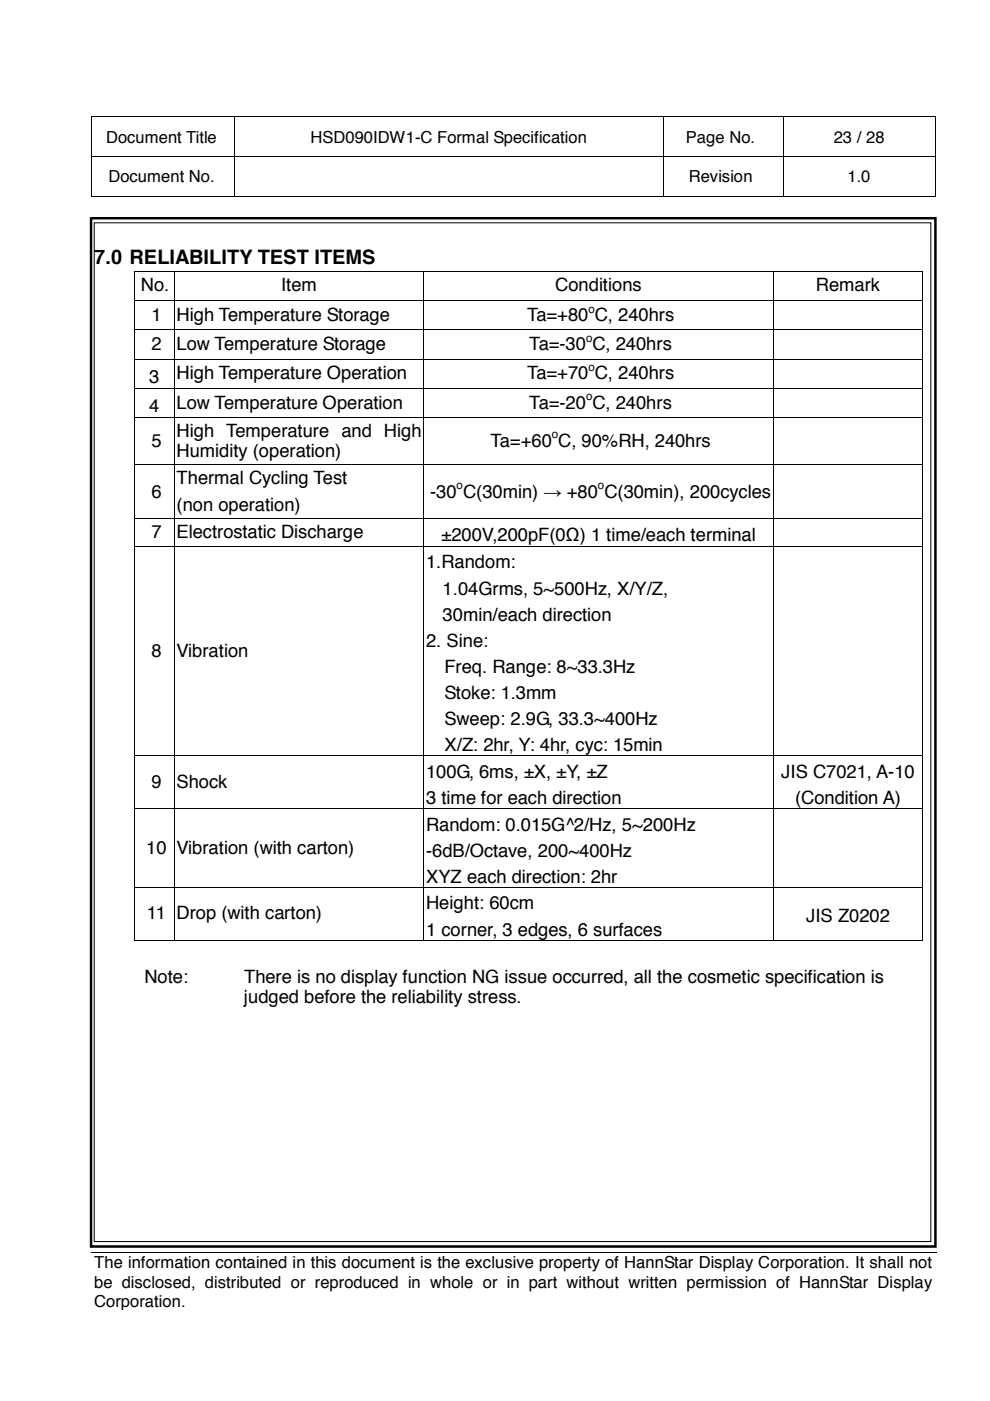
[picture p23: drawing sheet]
<svg xmlns="http://www.w3.org/2000/svg" width="210mm" height="297mm" viewBox="0 0 210 297" stroke-linecap="round" stroke-linejoin="round" font-family="sans-serif">
<defs><g id="words">
<text font-size="4.2" x="20" y="55.9">7.0 RELIABILITY TEST ITEMS</text>
<g font-size="3.9">
<text x="29.9" y="61.7">No.</text>
<text x="59.6" y="61.7">Item</text>
<text x="117.7" y="61.7">Conditions</text>
<text x="173" y="61.7">Remark</text>
<text x="32.1" y="68.1">1</text>
<text x="37.4" y="68.1">High Temperature Storage</text>
<text x="111.8" y="68.1">Ta=+80 C, 240hrs</text>
<text x="32.1" y="74.3">2</text>
<text x="37.4" y="74.3">Low Temperature Storage</text>
<text x="112.2" y="74.3">Ta=-30 C, 240hrs</text>
<text x="31.6" y="81.1">3</text>
<text x="37.4" y="80.4">High Temperature Operation</text>
<text x="111.8" y="80.4">Ta=+70 C, 240hrs</text>
<text x="31.6" y="87.3">4</text>
<text x="37.4" y="86.6">Low Temperature Operation</text>
<text x="112.2" y="86.6">Ta=-20 C, 240hrs</text>
<text x="32.1" y="94.7">5</text>
<text x="37.4" y="92.6">High Temperature and High</text>
<text x="104" y="94.7">Ta=+60 C, 90%RH, 240hrs</text>
<text x="37.4" y="96.8">Humidity (operation)</text>
<text x="32.1" y="105.5">6</text>
<text x="37.4" y="102.7">Thermal Cycling Test</text>
<text x="91.2" y="105.5">-30 C(30min) → +80 C(30min), 200cycles</text>
<text x="37.4" y="108.3">(non operation)</text>
<text x="32.1" y="114.1">7</text>
<text x="37.4" y="114.1">Electrostatic Discharge</text>
<text x="93.6" y="114.7">±200V,200pF(0Ω) 1 time/each terminal</text>
<text x="90.3" y="120.5">1.Random:</text>
<text x="93.9" y="126.1">1.04Grms, 5~500Hz, X/Y/Z,</text>
<text x="93.9" y="131.6">30min/each direction</text>
<text x="90.3" y="137.1">2. Sine:</text>
<text x="32.1" y="139.2">8</text>
<text x="37.4" y="139.2">Vibration</text>
<text x="94.2" y="142.6">Freq. Range: 8~33.3Hz</text>
<text x="94.2" y="148.1">Stoke: 1.3mm</text>
<text x="94.2" y="153.7">Sweep: 2.9G, 33.3~400Hz</text>
<text x="94.2" y="159.2">X/Z: 2hr, Y: 4hr, cyc: 15min</text>
<text x="32.1" y="167">9</text>
<text x="37.4" y="167">Shock</text>
<text x="90.3" y="164.9">100G, 6ms, ±X, ±Y, ±Z</text>
<text x="165.7" y="164.9">JIS C7021, A-10</text>
<text x="90.3" y="170.4">3 time for each direction</text>
<text x="168.6" y="170.4">(Condition A)</text>
<text x="90.3" y="176.1">Random: 0.015G^2/Hz, 5~200Hz</text>
<text x="31" y="181">10</text>
<text x="37.4" y="181">Vibration (with carton)</text>
<text x="90.3" y="181.6">-6dB/Octave, 200~400Hz</text>
<text x="90.3" y="187.2">XYZ each direction: 2hr</text>
<text x="31.2" y="194.9">11</text>
<text x="37.4" y="194.9">Drop (with carton)</text>
<text x="90.3" y="192.8">Height: 60cm</text>
<text x="170.9" y="195.6">JIS Z0202</text>
<text x="90.3" y="198.4">1 corner, 3 edges, 6 surfaces</text>
<text x="30.6" y="208.4">Note:</text>
<text x="51.7" y="208.4">There is no display function NG issue occurred, all the cosmetic specification is</text>
<text x="51.7" y="212.6">judged before the reliability stress.</text>
</g>
<g font-size="3.5">
<text x="22.5" y="30.2">Document Title</text>
<text x="65.8" y="30.2">HSD090IDW1-C Formal Specification</text>
<text x="145.4" y="30.2">Page No.</text>
<text x="176.8" y="30.2">23 / 28</text>
<text x="23" y="38.7">Document No.</text>
<text x="146" y="38.7">Revision</text>
<text x="179.7" y="38.7">1.0</text>
<text x="20" y="268.9">The information contained in this document is the exclusive property of HannStar Display Corporation. It shall not</text>
<text x="20" y="273">be disclosed, distributed or reproduced in whole or in part without written permission of HannStar Display</text>
<text x="20" y="277">Corporation.</text>
</g>
<g font-size="2.5">
<text x="124.8" y="66.3">o</text>
<text x="124.2" y="72.5">o</text>
<text x="124.8" y="78.7">o</text>
<text x="124.2" y="84.8">o</text>
<text x="117" y="92.9">o</text>
<text x="96.8" y="103.7">o</text>
<text x="126.8" y="103.7">o</text>
</g>
</g></defs>
<g fill="#000">
<path d="M19.4 24.7h.2v.1h-.2zM19.4 33.1h.2v.2h-.2zM49.5 24.7h.2v.1h-.2zM49.5 33.1h.2v.2h-.2zM59.1 24.7h.1v.1h-.1zM140.5 24.7h.2v.1h-.2zM140.5 33.1h.2v.2h-.2zM165.9 24.7h.2v.1h-.2zM165.9 33.1h.2v.2h-.2zM198.2 24.7h.1v.1h-.1zM198.2 33.1h.1v.2h-.1zM19.4 41.7h.2v.1h-.2z"/>
<path d="M49.5 41.7h.2v.1h-.2zM140.5 41.7h.2v.1h-.2zM165.9 41.7h.2v.1h-.2zM198.2 41.7h.1v.1h-.1zM198.5 265.5v.2z"/>
</g>
<g fill="none" stroke="#000" stroke-width=".21">
<path d="M19.5 24.8v8.3M19.5 33.3v8.4M19.6 24.8h29.9M19.6 33.2h29.9M49.6 24.8v8.3M49.6 33.3v8.4M49.7 24.8h9.4M49.7 33.2h90.8M59.2 24.8h81.3M140.6 24.8v8.3M140.6 33.3v8.4M140.7 24.8h25.2"/>
<path d="M140.7 33.2h25.2M166 24.8v8.3M166 33.3v8.4M166.1 24.8h32.1M166.1 33.2h32.1M198.2 24.8v8.3M198.2 33.3v8.4M19.6 41.7h29.9M49.7 41.7h90.8M140.7 41.7h25.2M166.1 41.7h32.1M19.5 265.6h179"/>
</g>
<g fill="#fff">
<path d="M19.2 277.9l179.3 .1z"/>
<path d="M198.5 265.7v12.2z"/>
<path d="M198.5 277.9v.1z"/>
</g>
<path d="M19.3 46.3h179v218h-179z" fill="none" stroke="#000" stroke-width=".53"/>
<path d="M20 47.2h177.4v216h-177.4z" fill-rule="evenodd" fill="#fff"/>
<g fill="none" stroke="#000" stroke-width=".21">
<path d="M20 47.2h177.4v216h-177.4zM28.4 57.7v6M28.5 57.6h8.3M36.9 57.7v6M37 57.6h52.7M89.8 57.7v6M89.9 57.6h73.9M163.9 57.7v6M164 57.6h31.6M195.7 57.7v6M28.4 63.8v6M28.4 70v6"/>
<path d="M28.4 76.2v6M28.5 63.8h8.3M28.5 69.9h8.3M28.5 76.1h8.3M36.9 63.8v6M36.9 70v6M36.9 76.2v6M37 63.8h52.7M37 69.9h52.7M37 76.1h52.7M89.8 63.8v6M89.8 70v6"/>
<path d="M89.8 76.2v6M89.9 63.8h73.9M89.9 69.9h73.9M89.9 76.1h73.9M163.9 63.8v6M163.9 70v6M163.9 76.2v6M164 63.8h31.6M164 69.9h31.6M164 76.1h31.6M195.7 63.8v6M195.7 70v6"/>
<path d="M195.7 76.2v6M28.4 82.4v5.9M28.4 88.5v9.9M28.4 98.6v11.3M28.5 82.3h8.3M28.5 88.4h8.3M28.5 98.5h8.3M36.9 82.4v5.9M36.9 88.5v9.9M36.9 98.6v11.3M37 82.3h52.7M37 88.4h52.7"/>
<path d="M37 98.5h52.7M89.8 82.4v5.9M89.8 88.5v9.9M89.8 98.6v11.3M89.9 82.3h73.9M89.9 88.4h73.9M89.9 98.5h73.9M163.9 82.4v5.9M163.9 88.5v9.9M163.9 98.6v11.3M164 82.3h31.6M164 88.4h31.6"/>
<path d="M164 98.5h31.6M195.7 82.4v5.9M195.7 88.5v9.9M195.7 98.6v11.3M28.4 110.1v5.6M28.4 115.9v44.2M28.5 110h8.3M28.5 115.8h8.3M36.9 110.1v5.6M36.9 115.9v44.2M37 110h52.7M37 115.8h52.7"/>
<path d="M89.8 110.1v5.6M89.8 115.9v44.2M89.9 110h73.9M89.9 115.8h73.9M163.9 110.1v5.6M163.9 115.9v44.2M164 110h31.6M164 115.8h31.6M195.7 110.1v5.6M195.7 115.9v44.2M28.4 160.2v11.1M28.4 171.4v16.6"/>
<path d="M28.5 160.1h8.3M28.5 171.4h8.3M36.9 160.2v11.1M36.9 171.4v16.6M37 160.1h52.7M37 171.4h52.7M89.8 160.2v11.1M89.8 171.4v16.6M89.9 160.1h73.9M89.9 171.4h73.9M163.9 160.2v11.1M163.9 171.4v16.6"/>
<path d="M164 160.1h31.6M164 171.4h31.6M195.7 160.2v11.1M195.7 171.4v16.6M28.4 188.2v11M28.5 188.1h8.3M28.5 199.3h8.3M36.9 188.2v11M37 188.1h52.7M37 199.3h52.7M89.8 188.2v11M89.9 188.1h73.9"/>
<path d="M89.9 199.3h73.9M163.9 188.2v11M164 188.1h31.6M164 199.3h31.6M195.7 188.2v11"/>
</g>
<g fill="#000">
<path d="M28.4 57.5h.1v.2h-.1zM36.8 57.5h.2v.2h-.2zM89.7 57.5h.2v.2h-.2zM163.8 57.5h.2v.2h-.2zM195.6 57.5h.1v.2h-.1zM28.4 63.7h.1v.1h-.1zM28.4 69.8h.1v.2h-.1zM28.4 76h.1v.2h-.1zM36.8 63.7h.2v.1h-.2zM36.8 69.8h.2v.2h-.2zM36.8 76h.2v.2h-.2zM89.7 63.7h.2v.1h-.2z"/>
<path d="M89.7 69.8h.2v.2h-.2zM89.7 76h.2v.2h-.2zM163.8 63.7h.2v.1h-.2zM163.8 69.8h.2v.2h-.2zM163.8 76h.2v.2h-.2zM195.6 63.7h.1v.1h-.1zM195.6 69.8h.1v.2h-.1zM195.6 76h.1v.2h-.1zM28.4 82.2h.1v.2h-.1zM28.4 88.3h.1v.2h-.1zM28.4 98.4h.1v.2h-.1zM36.8 82.2h.2v.2h-.2z"/>
<path d="M36.8 88.3h.2v.2h-.2zM36.8 98.4h.2v.2h-.2zM89.7 82.2h.2v.2h-.2zM89.7 88.3h.2v.2h-.2zM89.7 98.4h.2v.2h-.2zM163.8 82.2h.2v.2h-.2zM163.8 88.3h.2v.2h-.2zM163.8 98.4h.2v.2h-.2zM195.6 82.2h.1v.2h-.1zM195.6 88.3h.1v.2h-.1zM195.6 98.4h.1v.2h-.1zM28.4 109.9h.1v.2h-.1z"/>
<path d="M28.4 115.7h.1v.2h-.1zM36.8 109.9h.2v.2h-.2zM36.8 115.7h.2v.2h-.2zM89.7 109.9h.2v.2h-.2zM89.7 115.7h.2v.2h-.2zM163.8 109.9h.2v.2h-.2zM163.8 115.7h.2v.2h-.2zM195.6 109.9h.1v.2h-.1zM195.6 115.7h.1v.2h-.1zM28.4 160.1h.1v.1h-.1zM28.4 171.3h.1v.1h-.1zM36.8 160.1h.2v.1h-.2z"/>
<path d="M36.8 171.3h.2v.1h-.2zM89.7 160.1h.2v.1h-.2zM89.7 171.3h.2v.1h-.2zM163.8 160.1h.2v.1h-.2zM163.8 171.3h.2v.1h-.2zM195.6 160.1h.1v.1h-.1zM195.6 171.3h.1v.1h-.1zM28.4 188h.1v.2h-.1zM28.4 199.2h.1v.2h-.1zM36.8 188h.2v.2h-.2zM36.8 199.2h.2v.2h-.2zM89.7 188h.2v.2h-.2z"/>
<path d="M89.7 199.2h.2v.2h-.2zM163.8 188h.2v.2h-.2zM163.8 199.2h.2v.2h-.2zM195.6 188h.1v.2h-.1zM195.6 199.2h.1v.2h-.1z"/>
</g>
<use href="#words"/>
</svg>
